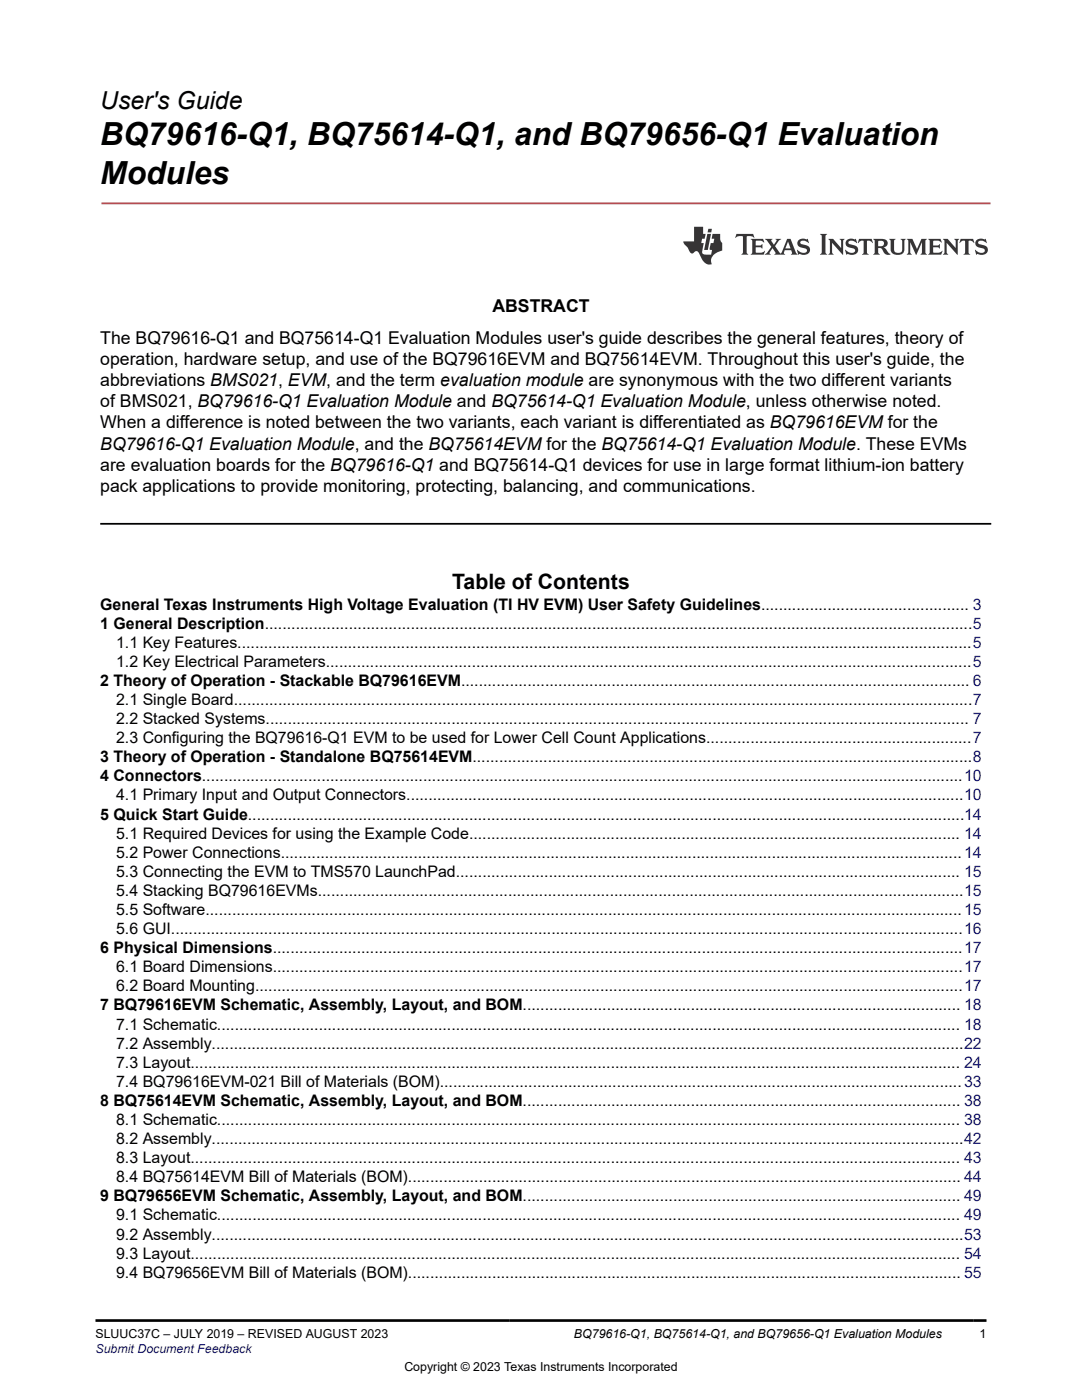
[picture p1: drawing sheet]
<svg xmlns="http://www.w3.org/2000/svg" width="216mm" height="279mm" viewBox="0 0 216 279" stroke-linecap="round" stroke-linejoin="round" font-family="sans-serif">
<defs><g id="words">
<g font-size="6.3">
<text x="20" y="29">BQ79616-Q1, BQ75614-Q1, and BQ79656-Q1 Evaluation</text>
<text x="20" y="36.6">Modules</text>
</g>
<text font-size="4.9" x="20" y="21.8">User's Guide</text>
<text font-size="4.2" x="90.2" y="117.5">Table of Contents</text>
<g font-size="3.5">
<text x="98.2" y="62.2">ABSTRACT</text>
<text x="20" y="68.6">The BQ79616-Q1 and BQ75614-Q1 Evaluation Modules user's guide describes the general features, theory of</text>
<text x="20" y="72.8">operation, hardware setup, and use of the BQ79616EVM and BQ75614EVM. Throughout this user's guide, the</text>
<text x="20" y="77">abbreviations BMS021, EVM, and the term evaluation module are synonymous with the two different variants</text>
<text x="20" y="81.3">of BMS021, BQ79616-Q1 Evaluation Module and BQ75614-Q1 Evaluation Module, unless otherwise noted.</text>
<text x="20" y="85.5">When a difference is noted between the two variants, each variant is differentiated as BQ79616EVM for the</text>
<text x="20" y="89.7">BQ79616-Q1 Evaluation Module, and the BQ75614EVM for the BQ75614-Q1 Evaluation Module. These EVMs</text>
<text x="20" y="94">are evaluation boards for the BQ79616-Q1 and BQ75614-Q1 devices for use in large format lithium-ion battery</text>
<text x="20" y="98.2">pack applications to provide monitoring, protecting, balancing, and communications.</text>
</g>
<g font-size="3.2">
<text x="20" y="121.7">General Texas Instruments High Voltage Evaluation (TI HV EVM) User Safety Guidelines............................................... 3</text>
<text x="20" y="125.5">1 General Description................................................................................................................................................................5</text>
<text x="23.2" y="129.3">1.1 Key Features......................................................................................................................................................................5</text>
<text x="20" y="136.9">2 Theory of Operation - Stackable BQ79616EVM................................................................................................................... 6</text>
<text x="23.2" y="133.1">1.2 Key Electrical Parameters..................................................................................................................................................5</text>
<text x="23.2" y="140.7">2.1 Single Board.......................................................................................................................................................................7</text>
<text x="23.2" y="144.5">2.2 Stacked Systems............................................................................................................................................................... 7</text>
<text x="23.2" y="148.3">2.3 Configuring the BQ79616-Q1 EVM to be used for Lower Cell Count Applications............................................................7</text>
<text x="20" y="152.1">3 Theory of Operation - Standalone BQ75614EVM.................................................................................................................8</text>
<text x="20" y="155.9">4 Connectors............................................................................................................................................................................10</text>
<text x="23.2" y="159.8">4.1 Primary Input and Output Connectors..............................................................................................................................10</text>
<text x="20" y="163.6">5 Quick Start Guide..................................................................................................................................................................14</text>
<text x="23.2" y="167.4">5.1 Required Devices for using the Example Code............................................................................................................... 14</text>
<text x="23.2" y="171.2">5.2 Power Connections..........................................................................................................................................................14</text>
<text x="23.2" y="175">5.3 Connecting the EVM to TMS570 LaunchPad.................................................................................................................. 15</text>
<text x="23.2" y="178.8">5.4 Stacking BQ79616EVMs..................................................................................................................................................15</text>
<text x="23.2" y="182.6">5.5 Software...........................................................................................................................................................................15</text>
<text x="20" y="190.2">6 Physical Dimensions............................................................................................................................................................17</text>
<text x="23.2" y="186.4">5.6 GUI...................................................................................................................................................................................16</text>
<text x="23.2" y="194">6.1 Board Dimensions............................................................................................................................................................17</text>
<text x="23.2" y="197.9">6.2 Board Mounting................................................................................................................................................................17</text>
<text x="20" y="201.7">7 BQ79616EVM Schematic, Assembly, Layout, and BOM................................................................................................... 18</text>
<text x="23.2" y="205.5">7.1 Schematic........................................................................................................................................................................ 18</text>
<text x="23.2" y="209.3">7.2 Assembly..........................................................................................................................................................................22</text>
<text x="23.2" y="213.1">7.3 Layout.............................................................................................................................................................................. 24</text>
<text x="20" y="220.7">8 BQ75614EVM Schematic, Assembly, Layout, and BOM................................................................................................... 38</text>
<text x="23.2" y="216.9">7.4 BQ79616EVM-021 Bill of Materials (BOM)......................................................................................................................33</text>
<text x="23.2" y="224.5">8.1 Schematic........................................................................................................................................................................ 38</text>
<text x="23.2" y="228.3">8.2 Assembly..........................................................................................................................................................................42</text>
<text x="23.2" y="232.1">8.3 Layout.............................................................................................................................................................................. 43</text>
<text x="20" y="239.8">9 BQ79656EVM Schematic, Assembly, Layout, and BOM................................................................................................... 49</text>
<text x="23.2" y="236">8.4 BQ75614EVM Bill of Materials (BOM)............................................................................................................................. 44</text>
<text x="23.2" y="243.6">9.1 Schematic........................................................................................................................................................................ 49</text>
<text x="23.2" y="247.4">9.2 Assembly..........................................................................................................................................................................53</text>
<text x="23.2" y="251.2">9.3 Layout.............................................................................................................................................................................. 54</text>
<text x="23.2" y="255">9.4 BQ79656EVM Bill of Materials (BOM)............................................................................................................................. 55</text>
</g>
<g font-size="2.5">
<text x="19" y="267.1">SLUUC37C – JULY 2019 – REVISED AUGUST 2023</text>
<text x="114.5" y="267.1">BQ79616-Q1, BQ75614-Q1, and BQ79656-Q1 Evaluation Modules</text>
<text x="195.5" y="267.1">1</text>
<text x="80.7" y="273.5">Copyright © 2023 Texas Instruments Incorporated</text>
</g>
<text font-size="2.5" fill="#00f" x="19" y="270">Submit Document Feedback</text>
</g></defs>
<g fill="#373435">
<path d="M159.3 48a.88 .88 0 0 0-.1 .9 .88 .88 0 0 0 .8 .5l.8 .2a.43 .43 0 0 1 .2 .5 .43 .43 0 0 1-.4 .3 2.14 2.14 0 0 1-1.6-.5l.3 .9 .2-.1a1.78 1.78 0 0 0 2.1-.5 .96 .96 0 0 0-.9-1.3l-.8-.2-.2-.3a.97 .97 0 0 1 1.6 .1l-.1-.8-.2 .1-.5-.1a1.38 1.38 0 0 0-1.2 .3zM157.2 48.2l.5 1.4h-1zM152.6 47.7l1.3 1.5-.7 1.1-.6 .5h1.2l-.3-.3 .6-1 .7 1-.3 .3h2.2l-.3-.3 .2-.6h1.3l.2 .6-.3 .3h1.3l-.3-.4-1.1-2.7h-.6l-1.3 2.9-1.1-1.5 .6-1 .6-.4h-1.2l.3 .2-.6 .9-.5-.8 .2-.3zM149.8 47.7l.3 .5v2.1l-.3 .5h2.6l.2-.8-.6 .4h-1.2v-1.1l1 .1 .3 .2v-.9l-.3 .3h-1v-.9l.7-.1a1.02 1.02 0 0 1 .9 .4l-.1-.7zM147 46.7l-.2 .8a1.36 1.36 0 0 1 1.4-.3v3.1l-.3 .5h1.4l-.3-.5v-3l.3-.2a1.15 1.15 0 0 1 1.2 .4l-.2-.8z"/>
<path d="M194.8 48a.88 .88 0 0 0-.1 .9 .88 .88 0 0 0 .8 .5l.8 .2a.43 .43 0 0 1 .2 .5 .43 .43 0 0 1-.4 .3 2.08 2.08 0 0 1-1.6-.5l.3 .9 .2-.1a1.76 1.76 0 0 0 2.1-.5 .95 .95 0 0 0-.9-1.3l-.9-.2-.1-.3a1 1 0 0 1 1.6 .1l-.1-.8-.3 .1-.3-.1a1.38 1.38 0 0 0-1.3 .3zM191.7 47.7l-.2 .8a.83 .83 0 0 1 1-.4l.1 2.2-.1 .2-.3 .3h1.4l-.3-.3v-.2v-2.1l.2-.2a.86 .86 0 0 1 .9 .5l-.2-.8zM188.2 47.7l.3 .5v2.1l-.3 .5h1l-.3-.5v-1.8l2.2 2.3v-2.6l.3-.5h-1l.3 .3v1.5l-1.6-1.8zM185.2 47.7l.3 .5v2.1l-.3 .5h2.6l.2-.8-.6 .4h-1.2v-1.1l1 .1 .3 .2v-.9l-.3 .3h-1v-.9l.6-.1a1.04 1.04 0 0 1 1.1 .4l-.2-.7zM180.9 47.7l.3 .5v2.1l-.3 .5h1l-.3-.5v-2l1.2 2.6 1.2-2.6v2l-.3 .5h1.3l-.4-.5v-2.1l.4-.5h-1.1l-.9 2-.9-2zM177.4 47.7l.3 .2a3.7 3.7 0 0 0 .3 2.6 1.68 1.68 0 0 0 2.4-.3l.1-2 .2-.5h-1l.3 .5v1.5a.82 .82 0 0 1-.8 .8 .82 .82 0 0 1-.8-.8v-1.8l.3-.2zM175.3 48.1h.1a.63 .63 0 0 1 .8 0 .63 .63 0 0 1 .1 .7l-.3 .3h-.8zM174.2 47.7l.3 .5v2.1l-.3 .5h1.4l-.3-.3-.1-1a.78 .78 0 0 1 1 .7 .89 .89 0 0 0 1.5 .5l-.5-.3-.5-.8-.4-.2a.84 .84 0 0 0 .8-.9 .84 .84 0 0 0-.8-.8zM171.4 47.7l-.2 .8h.1a.83 .83 0 0 1 1-.4v2.2v.2l-.3 .3h1.3l-.3-.3v-.2v-2.1l.2-.2a.87 .87 0 0 1 .9 .5l-.2-.8zM168.9 48a.88 .88 0 0 0-.1 .9 .88 .88 0 0 0 .8 .5l.8 .2a.43 .43 0 0 1 .2 .5 .43 .43 0 0 1-.4 .3 1.52 1.52 0 0 1-1.5-.6l-.1 .1 .3 .9 .2-.1a1.79 1.79 0 0 0 2.1-.5 .95 .95 0 0 0-.9-1.3l-.8-.2-.2-.3a.97 .97 0 0 1 1.6 .1h.1l-.2-.8-.2 .1-.4-.1a1.34 1.34 0 0 0-1.3 .3zM165.3 47.7l.3 .5v2.1l-.3 .5h1l-.3-.5v-1.8l2.2 2.3v-2.6l.3-.5h-1l.3 .3v1.5l-1.6-1.8zM163.6 46.7l.4 .5v3.1l-.4 .5h1.4l-.3-.5v-3.1l.3-.5z"/>
<path d="M141.3 45.7l-.1 .7h.7l.2-.7zM141.1 46.7l-.6 3.2h.7l.7-3.2zM138.5 45.3v2.9h-2.2l.1 .4 .9 1a1.01 1.01 0 0 0 1 .9 .62 .62 0 0 1 .6-.4 .62 .62 0 0 1 .6 .4l.2 .4a2.2 2.2 0 0 0 2.1 1.9l.2-.1a1.96 1.96 0 0 1 1.5-2.5l.6-.2-.1-1.6a1.73 1.73 0 0 1-.3-1.7h-1.5l-.2 .9h.5l-.1 .9h-.6l-.2 .9v.4l.5 .1-.2 .9h-.7a.76 .76 0 0 1-1.1-.7l.3-1.6h-.5l.2-.9h.5l.2-.9h-.5v-1.4z"/>
</g>
<path d="M20.4 40.6h177.1" fill="none" stroke="#ed3237" stroke-width=".35"/>
<path d="M20 104.5h177.8" fill="none" stroke="#000" stroke-width=".35"/>
<path d="M27.7 3.7l-.2 .6 .5-.3h.6v.2v2.2l-.2 .3h1l-.2-.3v-2.2v-.2h.5l.5 .3-.1-.6zM29.8 4.4l.2 .4v1.6l-.2 .3h1.9l.1-.6a1.08 1.08 0 0 1-1.3 .2v-.6h.6l.4 .1v-.6l-.4 .2h-.6v-.6l.2-.1a1 1 0 0 1 1 .3l-.1-.6zM31.8 4.4l1 1.2-1 1.1h.9l-.2-.2 .4-.7 .5 .7-.2 .2h1.6l-.2-.2 .1-.4h1l.1 .4-.1 .2h.9l-.2-.3-.8-2h-.5l-1 2.2-.8-1.1 .9-1.1h-.8l.2 .2-.5 .7-.3-.7 .1-.2zM35.2 4.8l.4 1h-.8zM36.8 4.6a.65 .65 0 0 0-.2 .7 .65 .65 0 0 0 .6 .4l.7 .2 .1 .2a.79 .79 0 0 1-.7 .4 .79 .79 0 0 1-.7-.5l.1 .7 .2-.1a.93 .93 0 0 0 1.1 .1 .93 .93 0 0 0 .4-.9 1.46 1.46 0 0 0-1.2-.6l-.1-.4a1.09 1.09 0 0 1 1.2 .2l-.2-.6-.1 .1-.6-.1zM28.4 7.2l.2 .4v2.3l-.2 .4h1l-.2-.4v-2.3l.2-.4zM29.6 7.9l.2 .4v1.6l-.2 .4h.8l-.3-.4v-1.4l1.7 1.8v-2l.2-.4h-.8l.2 .3 .1 1.1-1.2-1.4zM32.3 8.1a.65 .65 0 0 0-.2 .7 .65 .65 0 0 0 .7 .4l.6 .2 .1 .3a.79 .79 0 0 1-.7 .3 .79 .79 0 0 1-.7-.5l.1 .8 .2-.1a.93 .93 0 0 0 1.1 0 .93 .93 0 0 0 .4-.9 1.46 1.46 0 0 0-1.2-.6l-.1-.4a1.09 1.09 0 0 1 1.2 .2l-.2-.6-.1 .1-.6-.1zM34.1 7.9l-.1 .7a.63 .63 0 0 1 .7-.4l.1 1.7-.3 .4h1l-.2-.4v-1.7a.66 .66 0 0 1 .8 .4l-.1-.7zM36.2 7.9l.2 .4v1.6l-.2 .4h.9l-.2-.2v-.8l.5 .1 .1 .1a.79 .79 0 0 0 1.2 .7l-1-1a.61 .61 0 0 0 .6-.6 .61 .61 0 0 0-.5-.6zM36.9 8.3l.2-.1a.47 .47 0 0 1 .5 .1 .47 .47 0 0 1 .1 .5l-.2 .2h-.6zM38.5 7.9l.2 .3a2.27 2.27 0 0 0 .4 1.9 1.04 1.04 0 0 0 1.7-.6v-1.3l.2-.3h-.8l.2 .4v1.2a.6 .6 0 0 1-.6 .5 .6 .6 0 0 1-.6-.5v-1.2l.3-.4zM41.1 7.9l.2 .4v1.6l-.2 .4h.7l-.2-.4v-1.5l.9 1.9 .8-1.9v1.5l-.2 .4h1l-.3-.4v-1.6l.3-.4h-.8l-.7 1.6-.7-1.6zM44.3 7.9l.2 .4v1.6l-.2 .4h1.9l.1-.6a1.09 1.09 0 0 1-1.3 .1v-.6h.6l.4 .2v-.7l-.4 .2h-.6v-.5l.2-.2a1.01 1.01 0 0 1 1 .3l-.1-.6zM46.4 7.9l.3 .4v1.6l-.3 .4h.8l-.2-.4v-1.4l1.6 1.8v-2l.2-.4h-.7l.2 .3v1.1l-1.2-1.4zM49 7.9l-.1 .7a.63 .63 0 0 1 .8-.4v1.7l-.3 .4h1l-.2-.4v-1.7a.66 .66 0 0 1 .8 .4l-.1-.7zM51.4 8.1a.65 .65 0 0 0-.2 .7 .65 .65 0 0 0 .6 .4l.6 .2 .2 .3a.79 .79 0 0 1-.8 .3 .79 .79 0 0 1-.6-.5l.1 .8 .2-.1a.93 .93 0 0 0 1 0 .93 .93 0 0 0 .5-.9 1.46 1.46 0 0 0-1.3-.6l-.1-.4a1.09 1.09 0 0 1 1.3 .2l-.2-.6-.2 .1-.5-.1z" fill="#231f20"/>
<path d="M21.1 2.3v2.8h-2.1l.1 .4 .9 .9a.95 .95 0 0 0 .9 .9 .59 .59 0 0 1 .6-.3 .59 .59 0 0 1 .5 .3l.4 .8a1.59 1.59 0 0 0 2.1 1.3 1.61 1.61 0 0 1 1-2.2l1-.4-.1-1.4a1.59 1.59 0 0 1-.4-1.7h-1.4l-.2 .9h.5l-.1 .8h-.5l-.2 1v.3h.4l-.2 .9h-.6a.73 .73 0 0 1-1.1-.6l.3-1.6h-.5l.2-.8h.5l.2-.9h-.5v-1.4zM23.6 3.7l-.6 3h.7l.6-3zM23.8 2.7l-.1 .7h.7l.1-.7z" fill="#ed1c24"/>
<path d="M19 15h177.8M19 263.5h177.8" fill="none" stroke="#000" stroke-width=".53"/>
<path d="M0 0h215.9v15.9h-215.9z" fill-rule="evenodd" fill="#fff"/>
<use href="#words"/>
</svg>
